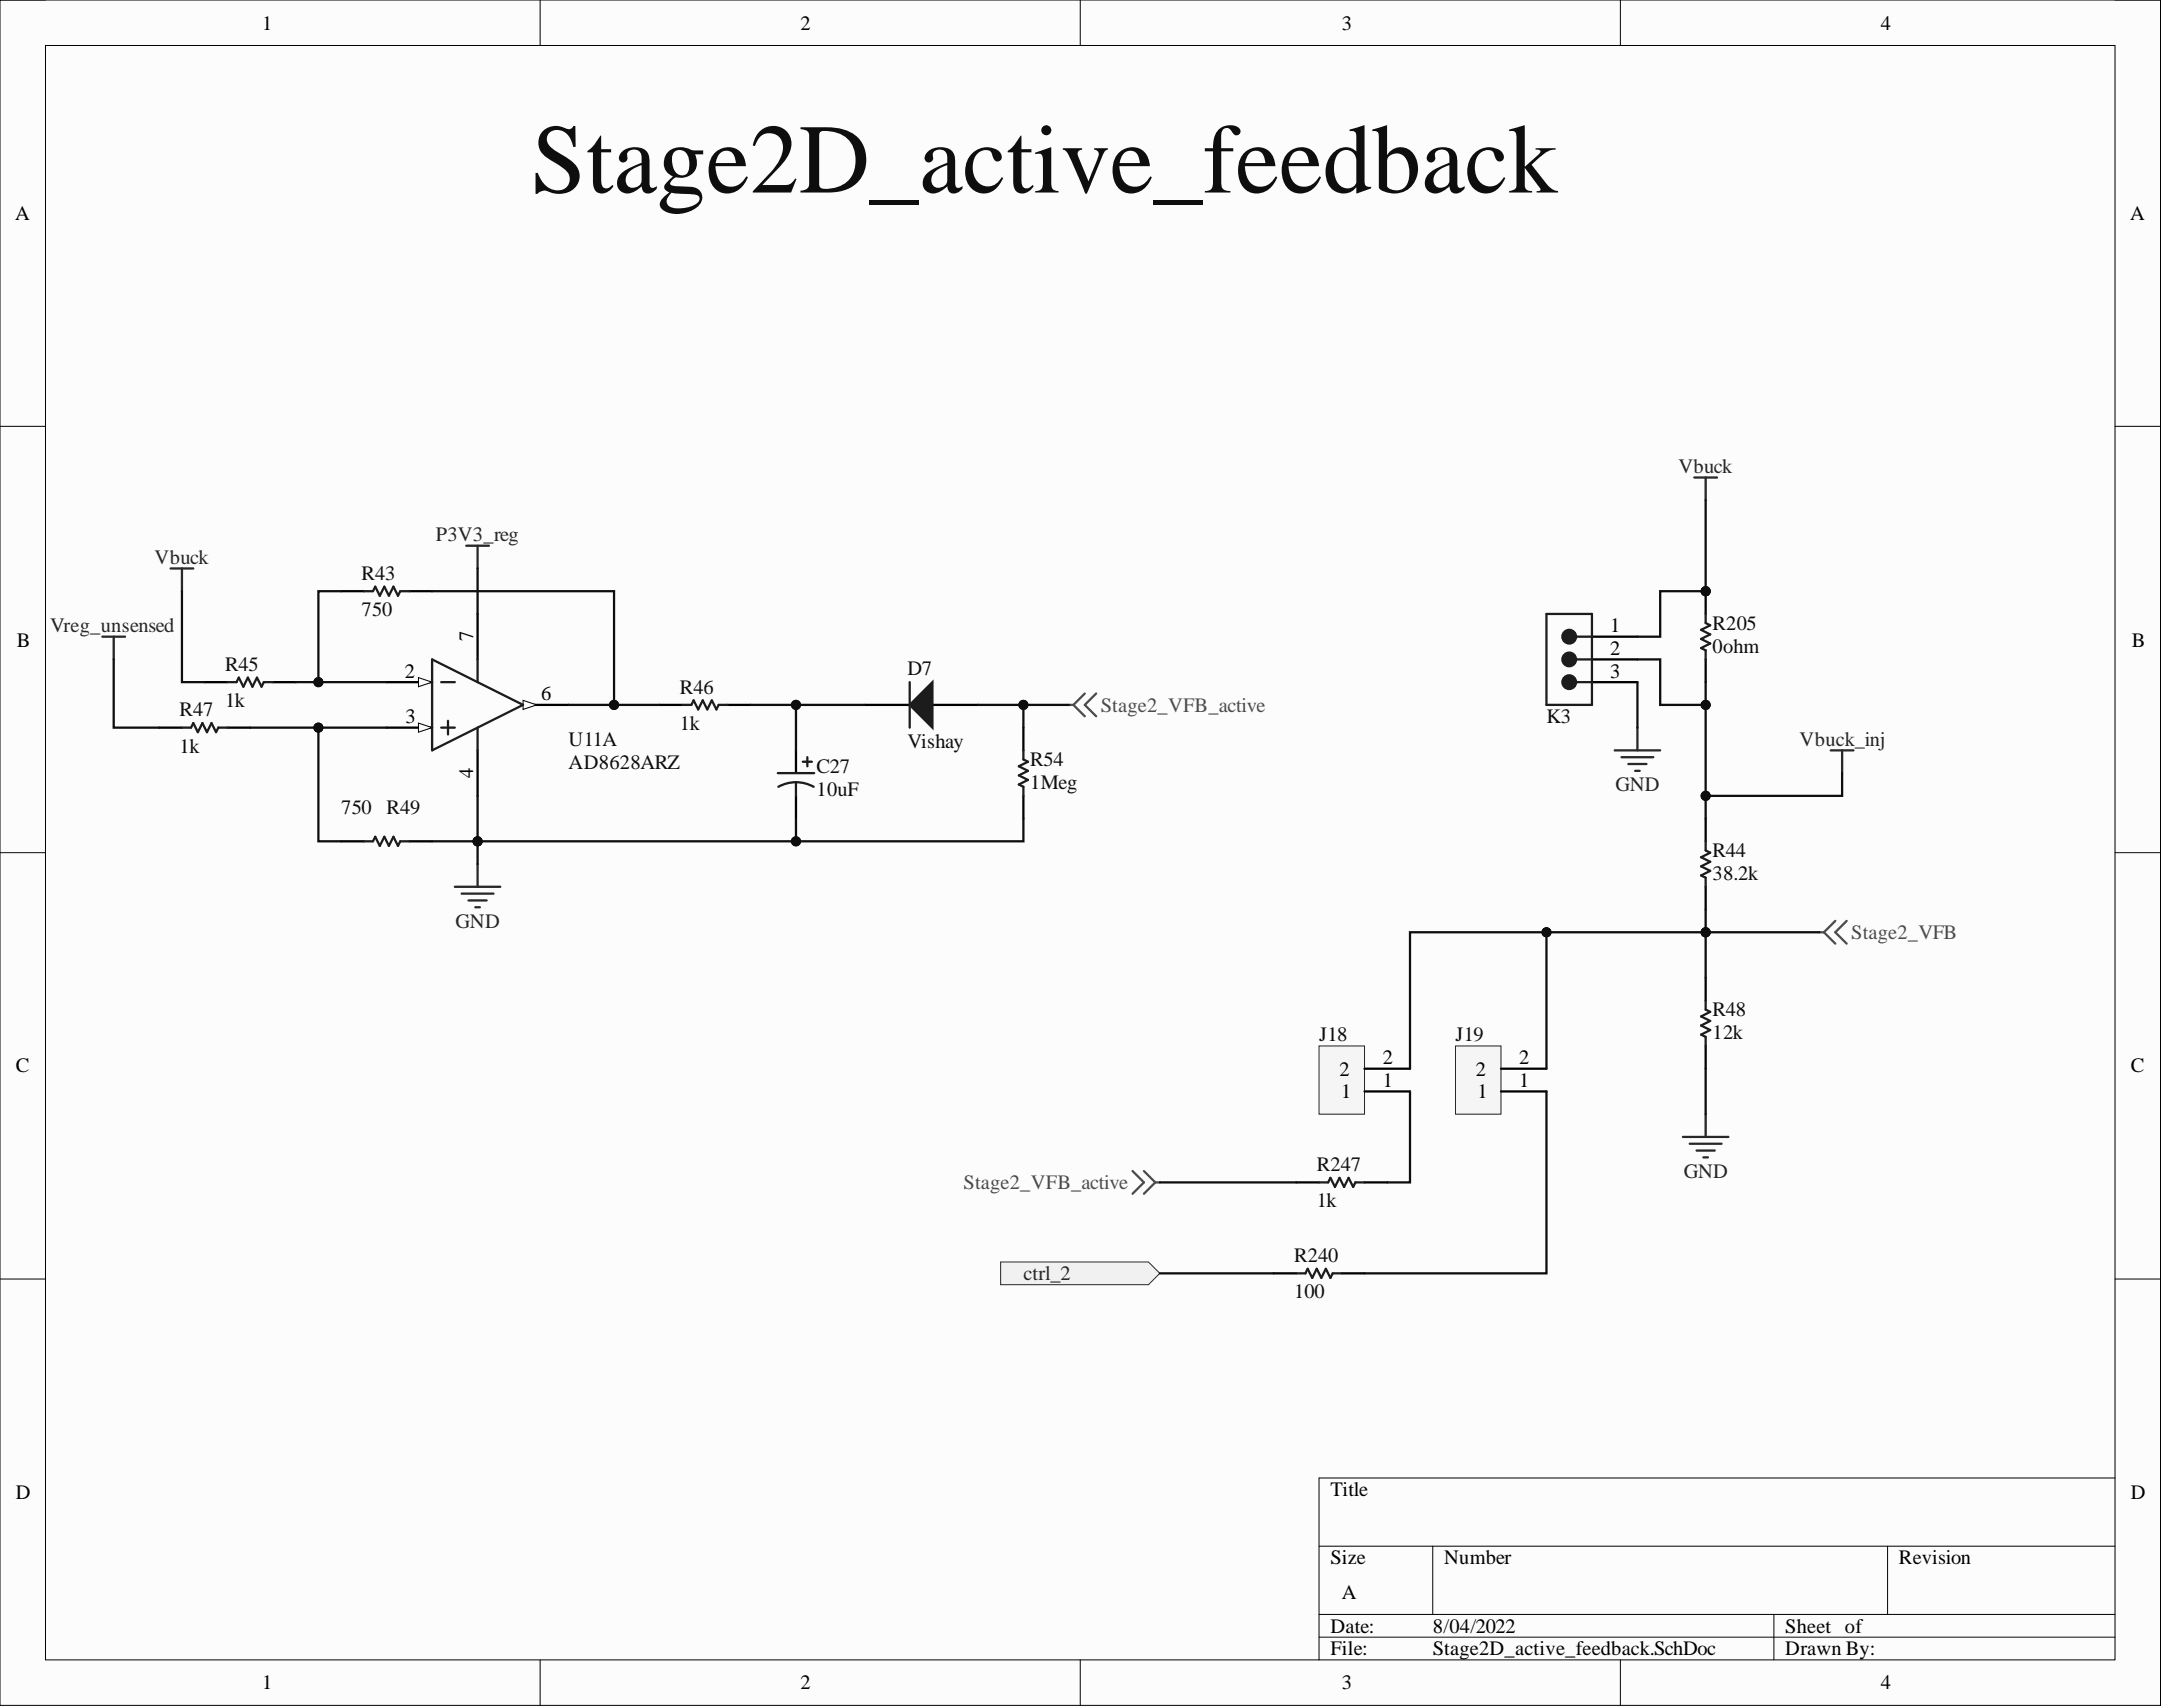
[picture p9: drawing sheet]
<svg xmlns="http://www.w3.org/2000/svg" width="241mm" height="190mm" viewBox="0 0 241 190" stroke-linecap="round" stroke-linejoin="round" font-family="sans-serif">
<defs><g id="words">
<text font-size="11" fill="#0e0e0e" x="59.3" y="21.5">Stage2D_active_feedback</text>
<g font-size="2.3">
<text x="29.3" y="3.3">1</text>
<text x="89.3" y="3.3">2</text>
<text x="149.8" y="3.3">3</text>
<text x="209.9" y="3.3">4</text>
<text x="1.7" y="24.5">A</text>
<text x="237.7" y="24.5">A</text>
<text x="52.8" y="71.6" transform="rotate(-90 52.8 71.6)">7</text>
<text x="179.7" y="70.5">1</text>
<text x="1.9" y="72.2">B</text>
<text x="45.2" y="75.6">2</text>
<text x="179.7" y="75.6">3</text>
<text x="179.7" y="73.1">2</text>
<text x="237.9" y="72.2">B</text>
<text x="45.3" y="80.7">3</text>
<text x="60.4" y="78.2">6</text>
<text x="52.8" y="86.9" transform="rotate(-90 52.8 86.9)">4</text>
<text x="1.8" y="119.7">C</text>
<text x="154.3" y="118.8">2</text>
<text x="169.6" y="118.8">2</text>
<text x="237.8" y="119.7">C</text>
<text x="149.5" y="120">2</text>
<text x="149.7" y="122.6">1</text>
<text x="154.3" y="121.3">1</text>
<text x="164.7" y="120">2</text>
<text x="164.9" y="122.6">1</text>
<text x="169.6" y="121.3">1</text>
<text x="1.8" y="167.3">D</text>
<text x="148.5" y="167">Title</text>
<text x="237.8" y="167.3">D</text>
<text x="148.5" y="174.6">Size</text>
<text x="149.8" y="178.4">A</text>
<text x="161.2" y="174.6">Number</text>
<text x="211.9" y="174.6">Revision</text>
<text x="148.5" y="182.2">Date:</text>
<text x="148.5" y="184.7">File:</text>
<text x="159.9" y="182.2">8/04/2022</text>
<text x="159.9" y="184.7">Stage2D_active_feedback.SchDoc</text>
<text x="199.3" y="182.2">Sheet of</text>
<text x="199.3" y="184.7">Drawn By:</text>
<text x="29.3" y="188.5">1</text>
<text x="89.3" y="188.5">2</text>
<text x="149.8" y="188.5">3</text>
<text x="209.9" y="188.5">4</text>
</g>
<g font-size="2.3" fill="#262626">
<text x="187.3" y="52.8">Vbuck</text>
<text x="17.3" y="62.9">Vbuck</text>
<text x="48.6" y="60.4">P3V3_reg</text>
<text x="5.6" y="70.5">Vreg_unsensed</text>
<text x="200.9" y="83.2">Vbuck_inj</text>
<text x="180.3" y="88.3">GND</text>
<text x="50.8" y="103.5">GND</text>
<text x="187.9" y="131.4">GND</text>
<text x="114.2" y="142.9">ctrl_2</text>
</g>
<g font-size="2.3" fill="#0e0e0e">
<text x="40.4" y="64.7">R43</text>
<text x="40.4" y="68.8">750</text>
<text x="191.1" y="70.3">R205</text>
<text x="25.1" y="74.9">R45</text>
<text x="75.9" y="77.4">R46</text>
<text x="101.3" y="75.4">D7</text>
<text x="191.1" y="72.8">0ohm</text>
<text x="20.1" y="79.9">R47</text>
<text x="20.1" y="84">1k</text>
<text x="25.1" y="78.9">1k</text>
<text x="63.5" y="83.2">U11A</text>
<text x="75.9" y="81.5">1k</text>
<text x="101.3" y="83.5">Vishay</text>
<text x="172.6" y="80.7">K3</text>
<text x="63.5" y="85.8">AD8628ARZ</text>
<text x="91.1" y="86.3">C27</text>
<text x="91.1" y="88.8">10uF</text>
<text x="115" y="85.5">R54</text>
<text x="115" y="88.1">1Meg</text>
<text x="38.1" y="90.8">750</text>
<text x="43.2" y="90.8">R49</text>
<text x="191.1" y="95.7">R44</text>
<text x="191.1" y="98.2">38.2k</text>
<text x="191.1" y="113.4">R48</text>
<text x="147.2" y="116.2">J18</text>
<text x="162.4" y="116.2">J19</text>
<text x="191.1" y="116">12k</text>
<text x="147" y="130.7">R247</text>
<text x="147" y="134.7">1k</text>
<text x="144.4" y="140.8">R240</text>
<text x="144.4" y="144.9">100</text>
</g>
<g font-size="2.3" fill="#4c4c4c">
<text x="122.9" y="79.4">Stage2_VFB_active</text>
<text x="206.6" y="104.8">Stage2_VFB</text>
<text x="107.5" y="132.7">Stage2_VFB_active</text>
</g>
</g></defs>
<path d="M0 0h241.1v190.3h-241.1z" fill-rule="evenodd" fill="#fcfcfc"/>
<path d="M0 0h241.1v190.3h-241.1z" fill="none" stroke="#000" stroke-width=".11"/>
<path d="M5.1 5.1h231v180.1h-231z" fill-rule="evenodd" fill="#fcfcfc"/>
<g fill="none" stroke="#000" stroke-width=".11">
<path d="M0 0h5.1M5.1 5.1h231v180.1h-231zM60.3 0v5.1M120.6 0v5.1M180.8 0v5.1M236.1 0h5v5.1M0 47.6h5.1M236.1 47.6h5M0 95.2h5.1M236.1 95.2h5M0 142.7h5.1M236.1 142.7h5"/>
<path d="M147.2 172.6h88.9M159.9 172.6v7.6M210.7 172.6v7.6M236.1 164.9h-88.9v20.3M60.3 185.2v5.1M120.6 185.2v5.1M147.2 180.2h88.9M147.2 182.7h88.9M180.8 185.2v5.1M198 180.2v5M241.1 185.2v5.1"/>
</g>
<path d="M96.5 78.7h5M104.1 78.7h5" fill="none" stroke="#000" stroke-width=".25"/>
<path d="M101.5 78.7l2.6-2.6v5.1z" fill="#1c1c1c"/>
<path d="M101.5 78.7l2.6-2.6v5.1zM101.5 76.1v5.1" fill="none" stroke="#1c1c1c" stroke-width=".25"/>
<path d="M50.8 99h5M51.5 99.7h3.6M53.3 96.4v2.6M52.3 100.5h2M53 101.3h.6" fill="none" stroke="#262626" stroke-width=".25"/>
<path d="M43.2 76.1h5" fill="none" stroke="#000" stroke-width=".25"/>
<path d="M46.7 75.6l1.5 .5-1.5 .5z" fill="#fbfbfb"/>
<path d="M46.7 75.6l1.5 .5-1.5 .5z" fill="none" stroke="#000" stroke-width=".11"/>
<path d="M43.2 81.2h5" fill="none" stroke="#000" stroke-width=".25"/>
<path d="M46.7 80.7l1.5 .5-1.5 .5z" fill="#fbfbfb"/>
<path d="M46.7 80.7l1.5 .5-1.5 .5z" fill="none" stroke="#000" stroke-width=".11"/>
<path d="M58.4 78.7h5.1M53.3 83.7v5.1" fill="none" stroke="#000" stroke-width=".25"/>
<path d="M58.4 78.2l1.5 .5-1.5 .5z" fill="#fbfbfb"/>
<path d="M58.4 78.2l1.5 .5-1.5 .5z" fill="none" stroke="#000" stroke-width=".11"/>
<g fill="none" stroke="#000" stroke-width=".25">
<path d="M22.8 76.1h2.6M30.5 76.1h2.5M38.1 66h2.5M45.7 66h2.5M53.3 68.5v5.1M73.6 78.7h2.5M81.2 78.7h2.6M17.8 81.2h2.5M25.4 81.2h2.5M38.1 93.9h2.5M45.7 93.9h2.5M88.8 83.7v2.6"/>
<path d="M88.8 88.8v2.6"/>
</g>
<g fill="none" stroke="#1c1c1c" stroke-width=".25">
<path d="M25.4 76.1h1l.3-.5 .5 1 .5-1 .5 1 .5-1 .5 1 .2-.5h1.1M40.6 66h1l.3-.5 .5 1 .5-1 .5 1 .5-1 .5 1 .3-.5h1M48.2 73.6l10.2 5.1-10.2 5zM49.2 76.1h1.6M53.3 73.6v2.5M76.1 78.7h1.1l.2-.5 .5 1 .5-1 .5 1 .5-1 .6 1 .2-.5h1M20.3 81.2h1l.3-.5 .5 1 .5-1 .5 1 .5-1 .5 1 .3-.5h1M40.6 93.9h1l.3-.5 .5 1 .5-1 .5 1 .5-1 .5 1 .3-.5h1M49.2 81.2h1.6M50 80.4v1.6M53.3 81.2v2.5M86.8 86.3h4.1"/>
<path d="M88.8 87.3l.9 .1 1.1 .4M88.8 87.3l-.8 .1-1.1 .4M88.8 87.3v1.5M89.6 85h1M90.1 84.5v1"/>
</g>
<path d="M11.4 71.1h2.6M12.7 71.1v2.5M19 63.4h2.6M20.3 63.4v2.6M52 60.9h2.6M53.3 60.9v2.5" fill="none" stroke="#262626" stroke-width=".25"/>
<path d="M147.2 116.7h5.1v7.6h-5.1z" fill-rule="evenodd" fill="#f5f5f5"/>
<path d="M147.2 116.7h5.1v7.6h-5.1z" fill="none" stroke="#262626" stroke-width=".11"/>
<path d="M152.3 119.3h5.1M152.3 121.8h5.1" fill="none" stroke="#000" stroke-width=".25"/>
<path d="M162.4 116.7h5.1v7.6h-5.1z" fill-rule="evenodd" fill="#f5f5f5"/>
<path d="M162.4 116.7h5.1v7.6h-5.1z" fill="none" stroke="#262626" stroke-width=".11"/>
<path d="M167.5 119.3h5.1M167.5 121.8h5.1" fill="none" stroke="#000" stroke-width=".25"/>
<path d="M119.3 78.7h.5M119.8 78.7l1.3 1.2M121.1 77.4l-1.3 1.3M122.3 77.4l-1.2 1.3 1.2 1.2M203.1 104h.5M203.6 104l1.2 1.3M204.8 102.8l-1.2 1.2M206.1 102.8l-1.3 1.2 1.3 1.3M126.4 130.7l1.3 1.3-1.3 1.2M127.7 130.7l1.2 1.3M128.9 132l-1.2 1.2M128.9 132h.6" fill="none" stroke="#4c4c4c" stroke-width=".25"/>
<circle cx="190.4" cy="66" r=".51" fill="#0e0e0e"/>
<circle cx="190.4" cy="66" r=".51" fill="none" stroke="#0e0e0e" stroke-width=".11"/>
<path d="M190.4 66v2.5" fill="none" stroke="#000" stroke-width=".25"/>
<circle cx="190.4" cy="66" r=".51" fill="#0e0e0e"/>
<circle cx="190.4" cy="66" r=".51" fill="none" stroke="#0e0e0e" stroke-width=".11"/>
<path d="M177.7 71.1h5.1M177.7 76.1h5.1M177.7 73.6h5.1M190.4 73.6v2.5" fill="none" stroke="#000" stroke-width=".25"/>
<path d="M175.9 73.6h1.8M190.4 68.5v1l.5 .3-1 .5 1 .5-1 .5 1 .5-1 .5 .5 .3v1" fill="none" stroke="#1c1c1c" stroke-width=".25"/>
<circle cx="175.1" cy="73.6" r=".76" fill="#1c1c1c"/>
<g fill="none" stroke="#1c1c1c" stroke-width=".25">
<path d="M175.9 76.1h1.8"/>
<circle cx="175.1" cy="73.6" r=".76"/>
</g>
<circle cx="175.1" cy="76.1" r=".76" fill="#1c1c1c"/>
<g fill="none" stroke="#1c1c1c" stroke-width=".25">
<path d="M175.9 71.1h1.8"/>
<circle cx="175.1" cy="76.1" r=".76"/>
</g>
<circle cx="175.1" cy="71.1" r=".76" fill="#1c1c1c"/>
<g fill="none" stroke="#1c1c1c" stroke-width=".25">
<path d="M172.6 68.5h5.1v10.2h-5.1zM114.2 83.7v1.1l.5 .2-1 .5 1 .5-1 .5 1 .5-1 .5 .5 .3v1M190.4 93.9v1l.5 .3-1 .5 1 .5-1 .5 1 .5-1 .5 .5 .3v1M190.4 111.7v1l.5 .2-1 .5 1 .5-1 .5 1 .6-1 .5 .5 .2v1M147.2 132h1l.3-.6 .5 1.1 .5-1.1 .5 1.1 .5-1.1 .5 1.1 .3-.5h1M144.7 142.1h1l.2-.5 .6 1 .5-1 .5 1 .5-1 .5 1 .2-.5h1.1"/>
<circle cx="175.1" cy="71.1" r=".76"/>
</g>
<g fill="none" stroke="#262626" stroke-width=".25">
<path d="M189.1 53.3h2.5M190.4 53.3v2.5M180.2 83.7h5.1M181 84.5h3.5M181.7 85.3h2.1M182.5 86h.5M182.8 81.2v2.5M204.3 83.7h2.6M205.6 83.7v2.6M187.8 126.9h5.1M188.6 127.6h3.5M189.4 128.4h2"/>
<path d="M190.1 129.2h.5M190.4 124.3v2.6"/>
</g>
<path d="M114.2 81.2v2.5M114.2 88.8v2.6M190.4 91.4v2.5M190.4 99v2.5M190.4 109.1v2.6M190.4 116.7v2.6M144.7 132h2.5M152.3 132h2.5M142.1 142.1h2.6M149.8 142.1h2.5" fill="none" stroke="#000" stroke-width=".25"/>
<path d="M111.7 140.8h16.5l1.3 1.3-1.3 1.3h-16.5z" fill-rule="evenodd" fill="#f0f0f0"/>
<path d="M111.7 140.8h16.5l1.3 1.3-1.3 1.3h-16.5z" fill="none" stroke="#262626" stroke-width=".11"/>
<path d="M12.7 73.6v7.6h5.1M20.3 66v10.1h2.5M38.1 66h-2.6v10.1M53.3 63.4v5.1" fill="none" stroke="#0e0e0e" stroke-width=".25"/>
<circle cx="35.5" cy="76.1" r=".51" fill="#0e0e0e"/>
<circle cx="35.5" cy="76.1" r=".51" fill="none" stroke="#0e0e0e" stroke-width=".11"/>
<path d="M35.5 81.2v12.7h2.6" fill="none" stroke="#0e0e0e" stroke-width=".25"/>
<circle cx="35.5" cy="81.2" r=".51" fill="#0e0e0e"/>
<circle cx="35.5" cy="81.2" r=".51" fill="none" stroke="#0e0e0e" stroke-width=".11"/>
<path d="M48.2 93.9h5.1" fill="none" stroke="#0e0e0e" stroke-width=".25"/>
<circle cx="53.3" cy="93.9" r=".51" fill="#0e0e0e"/>
<circle cx="53.3" cy="93.9" r=".51" fill="none" stroke="#0e0e0e" stroke-width=".11"/>
<path d="M88.8 91.4v2.5h-35.5" fill="none" stroke="#0e0e0e" stroke-width=".25"/>
<circle cx="53.3" cy="93.9" r=".51" fill="#0e0e0e"/>
<circle cx="53.3" cy="93.9" r=".51" fill="none" stroke="#0e0e0e" stroke-width=".11"/>
<circle cx="88.8" cy="93.9" r=".51" fill="#0e0e0e"/>
<circle cx="88.8" cy="93.9" r=".51" fill="none" stroke="#0e0e0e" stroke-width=".11"/>
<path d="M48.2 66h20.3v12.7h-5" fill="none" stroke="#0e0e0e" stroke-width=".25"/>
<circle cx="68.5" cy="78.7" r=".51" fill="#0e0e0e"/>
<circle cx="68.5" cy="78.7" r=".51" fill="none" stroke="#0e0e0e" stroke-width=".11"/>
<path d="M68.5 78.7h5.1" fill="none" stroke="#0e0e0e" stroke-width=".25"/>
<circle cx="68.5" cy="78.7" r=".51" fill="#0e0e0e"/>
<circle cx="68.5" cy="78.7" r=".51" fill="none" stroke="#0e0e0e" stroke-width=".11"/>
<path d="M83.8 78.7h5v5" fill="none" stroke="#0e0e0e" stroke-width=".25"/>
<circle cx="88.8" cy="78.7" r=".51" fill="#0e0e0e"/>
<circle cx="88.8" cy="78.7" r=".51" fill="none" stroke="#0e0e0e" stroke-width=".11"/>
<path d="M88.8 78.7h7.7" fill="none" stroke="#0e0e0e" stroke-width=".25"/>
<circle cx="88.8" cy="78.7" r=".51" fill="#0e0e0e"/>
<circle cx="88.8" cy="78.7" r=".51" fill="none" stroke="#0e0e0e" stroke-width=".11"/>
<path d="M190.4 55.8v10.2h-5.1v5.1h-2.5M172.6 121.8v20.3h-20.3" fill="none" stroke="#0e0e0e" stroke-width=".25"/>
<circle cx="190.4" cy="66" r=".51" fill="#0e0e0e"/>
<circle cx="190.4" cy="66" r=".51" fill="none" stroke="#0e0e0e" stroke-width=".11"/>
<path d="M190.4 76.1v2.6" fill="none" stroke="#0e0e0e" stroke-width=".25"/>
<circle cx="190.4" cy="78.7" r=".51" fill="#0e0e0e"/>
<circle cx="190.4" cy="78.7" r=".51" fill="none" stroke="#0e0e0e" stroke-width=".11"/>
<path d="M182.8 73.6h2.5v5.1h5.1v10.1h15.2v-2.5M182.8 76.1v5.1" fill="none" stroke="#0e0e0e" stroke-width=".25"/>
<circle cx="190.4" cy="78.7" r=".51" fill="#0e0e0e"/>
<circle cx="190.4" cy="78.7" r=".51" fill="none" stroke="#0e0e0e" stroke-width=".11"/>
<circle cx="190.4" cy="88.8" r=".51" fill="#0e0e0e"/>
<circle cx="190.4" cy="88.8" r=".51" fill="none" stroke="#0e0e0e" stroke-width=".11"/>
<path d="M114.2 91.4v2.5h-25.4" fill="none" stroke="#0e0e0e" stroke-width=".25"/>
<circle cx="88.8" cy="93.9" r=".51" fill="#0e0e0e"/>
<circle cx="88.8" cy="93.9" r=".51" fill="none" stroke="#0e0e0e" stroke-width=".11"/>
<path d="M190.4 88.8v2.6M190.4 119.3v5" fill="none" stroke="#0e0e0e" stroke-width=".25"/>
<circle cx="190.4" cy="88.8" r=".51" fill="#0e0e0e"/>
<circle cx="190.4" cy="88.8" r=".51" fill="none" stroke="#0e0e0e" stroke-width=".11"/>
<path d="M190.4 101.5v7.6" fill="none" stroke="#0e0e0e" stroke-width=".25"/>
<circle cx="190.4" cy="104" r=".51" fill="#0e0e0e"/>
<circle cx="190.4" cy="104" r=".51" fill="none" stroke="#0e0e0e" stroke-width=".11"/>
<path d="M157.4 119.3v-15.3h15.2v15.3M129.5 132h15.2M157.4 121.8v10.2h-2.6" fill="none" stroke="#0e0e0e" stroke-width=".25"/>
<circle cx="172.6" cy="104" r=".51" fill="#0e0e0e"/>
<circle cx="172.6" cy="104" r=".51" fill="none" stroke="#0e0e0e" stroke-width=".11"/>
<path d="M172.6 104h17.8" fill="none" stroke="#0e0e0e" stroke-width=".25"/>
<circle cx="172.6" cy="104" r=".51" fill="#0e0e0e"/>
<circle cx="172.6" cy="104" r=".51" fill="none" stroke="#0e0e0e" stroke-width=".11"/>
<circle cx="190.4" cy="104" r=".51" fill="#0e0e0e"/>
<circle cx="190.4" cy="104" r=".51" fill="none" stroke="#0e0e0e" stroke-width=".11"/>
<path d="M190.4 104h12.7" fill="none" stroke="#0e0e0e" stroke-width=".25"/>
<circle cx="190.4" cy="104" r=".51" fill="#0e0e0e"/>
<circle cx="190.4" cy="104" r=".51" fill="none" stroke="#0e0e0e" stroke-width=".11"/>
<path d="M114.2 78.7v2.5" fill="none" stroke="#0e0e0e" stroke-width=".25"/>
<circle cx="114.2" cy="78.7" r=".51" fill="#0e0e0e"/>
<circle cx="114.2" cy="78.7" r=".51" fill="none" stroke="#0e0e0e" stroke-width=".11"/>
<path d="M27.9 81.2h15.3M129.5 142.1h12.6" fill="none" stroke="#0e0e0e" stroke-width=".25"/>
<circle cx="35.5" cy="81.2" r=".51" fill="#0e0e0e"/>
<circle cx="35.5" cy="81.2" r=".51" fill="none" stroke="#0e0e0e" stroke-width=".11"/>
<path d="M33 76.1h10.2" fill="none" stroke="#0e0e0e" stroke-width=".25"/>
<circle cx="35.5" cy="76.1" r=".51" fill="#0e0e0e"/>
<circle cx="35.5" cy="76.1" r=".51" fill="none" stroke="#0e0e0e" stroke-width=".11"/>
<path d="M109.1 78.7h10.2" fill="none" stroke="#0e0e0e" stroke-width=".25"/>
<circle cx="114.2" cy="78.7" r=".51" fill="#0e0e0e"/>
<circle cx="114.2" cy="78.7" r=".51" fill="none" stroke="#0e0e0e" stroke-width=".11"/>
<path d="M53.3 88.8v7.6" fill="none" stroke="#0e0e0e" stroke-width=".25"/>
<circle cx="53.3" cy="93.9" r=".51" fill="#0e0e0e"/>
<circle cx="53.3" cy="93.9" r=".51" fill="none" stroke="#0e0e0e" stroke-width=".11"/>
<use href="#words"/>
</svg>
